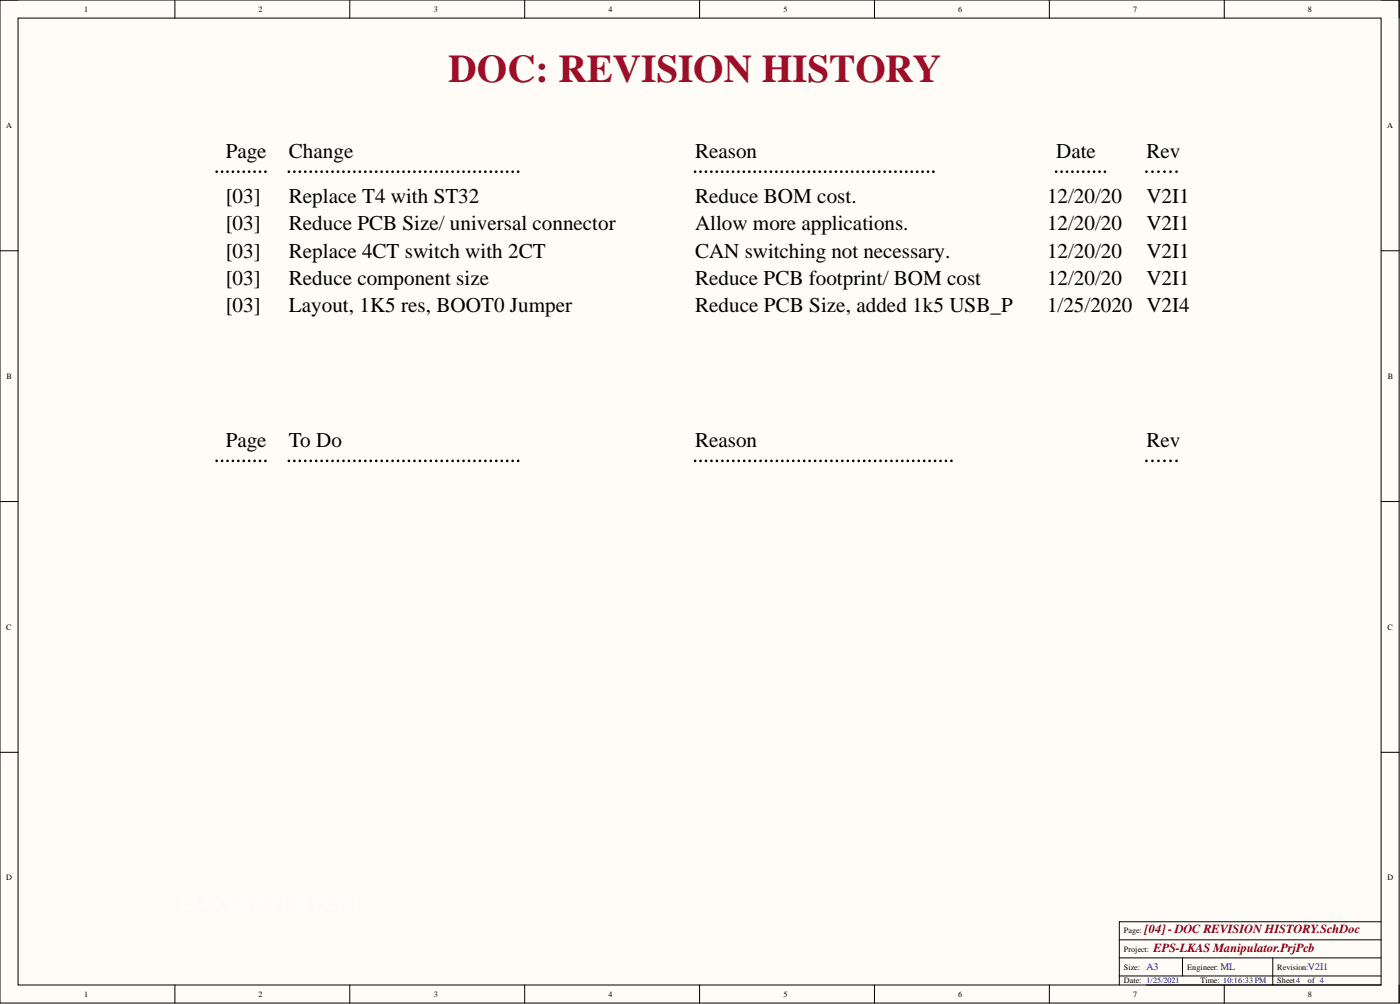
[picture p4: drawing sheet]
<svg xmlns="http://www.w3.org/2000/svg" width="393mm" height="282mm" viewBox="0 0 393 282" stroke-linecap="round" stroke-linejoin="round" font-family="sans-serif">
<defs><g id="words">
<text font-size="11" fill="#9e0e29" x="126" y="23">DOC: REVISION HISTORY</text>
<g font-size="5.9">
<text x="63.4" y="44.4">Page</text>
<text x="81.2" y="44.4">Change</text>
<text x="195.3" y="44.4">Reason</text>
<text x="296.7" y="44.4">Date</text>
<text x="322.1" y="44.4">Rev</text>
<text x="63.4" y="57.1">[03]</text>
<text x="81.2" y="57.1">Replace T4 with ST32</text>
<text x="195.3" y="57.1">Reduce BOM cost.</text>
<text x="294.2" y="57.1">12/20/20</text>
<text x="322.1" y="57.1">V2I1</text>
<text x="63.4" y="64.7">[03]</text>
<text x="81.2" y="64.7">Reduce PCB Size/ universal connector</text>
<text x="195.3" y="64.7">Allow more applications.</text>
<text x="294.2" y="64.7">12/20/20</text>
<text x="322.1" y="64.7">V2I1</text>
<text x="63.4" y="72.3">[03]</text>
<text x="81.2" y="72.3">Replace 4CT switch with 2CT</text>
<text x="195.3" y="72.3">CAN switching not necessary.</text>
<text x="294.2" y="72.3">12/20/20</text>
<text x="322.1" y="72.3">V2I1</text>
<text x="63.4" y="79.9">[03]</text>
<text x="81.2" y="79.9">Reduce component size</text>
<text x="195.3" y="79.9">Reduce PCB footprint/ BOM cost</text>
<text x="294.2" y="79.9">12/20/20</text>
<text x="322.1" y="79.9">V2I1</text>
<text x="63.4" y="87.5">[03]</text>
<text x="81.2" y="87.5">Layout, 1K5 res, BOOT0 Jumper</text>
<text x="195.3" y="87.5">Reduce PCB Size, added 1k5 USB_P</text>
<text x="294.2" y="87.5">1/25/2020 V2I4</text>
<text x="63.4" y="125.6">Page</text>
<text x="81.2" y="125.6">To Do</text>
<text x="195.3" y="125.6">Reason</text>
<text x="322.1" y="125.6">Rev</text>
</g>
<g font-size="3.5" fill="#800000">
<text x="321.6" y="262.1">[04]- DOC REVISION HISTORY.SchDoc</text>
<text x="324.1" y="267.1">EPS-LKAS Manipulator.PrjPcb</text>
</g>
<g font-size="2.8" fill="#000080">
<text x="322.1" y="272.4">A3</text>
<text x="342.9" y="272.4">ML</text>
<text x="367.5" y="272.4">V2I1</text>
</g>
<g font-size="2.3">
<text x="23.7" y="3.3">1</text>
<text x="72.6" y="3.3">2</text>
<text x="121.9" y="3.3">3</text>
<text x="170.9" y="3.3">4</text>
<text x="220.1" y="3.3">5</text>
<text x="269.2" y="3.3">6</text>
<text x="318.4" y="3.3">7</text>
<text x="367.5" y="3.3">8</text>
<text x="1.7" y="35.9">A</text>
<text x="389.7" y="35.9">A</text>
<text x="1.9" y="106.4">B</text>
<text x="389.9" y="106.4">B</text>
<text x="1.8" y="176.7">C</text>
<text x="389.8" y="176.7">C</text>
<text x="1.8" y="247.2">D</text>
<text x="389.8" y="247.2">D</text>
<text x="315.8" y="262.1">Page:</text>
<text x="315.8" y="267.1">Project:</text>
<text x="315.8" y="272.2">Size:</text>
<text x="333.5" y="272.2">Engineer:</text>
<text x="358.9" y="272.2">Revision:</text>
<text x="23.7" y="279.8">1</text>
<text x="72.6" y="279.8">2</text>
<text x="121.9" y="279.8">3</text>
<text x="170.9" y="279.8">4</text>
<text x="220.1" y="279.8">5</text>
<text x="269.2" y="279.8">6</text>
<text x="315.8" y="276">Date: 1/25/2021</text>
<text x="318.4" y="279.8">7</text>
<text x="337.3" y="276">Time: 10:16:33 PM</text>
<text x="358.9" y="276">Sheet4</text>
<text x="367.5" y="279.8">8</text>
<text x="367.5" y="276">of 4</text>
</g>
</g></defs>
<path d="M0 0h393.1v281.6h-393.1z" fill-rule="evenodd" fill="#fffcf8"/>
<path d="M0 0h393.1v281.6h-393.1z" fill="none" stroke="#000" stroke-width=".28"/>
<path d="M5.1 5.1h382.9v271.4h-382.9z" fill-rule="evenodd" fill="#fffcf8"/>
<g fill="none" stroke="#000" stroke-width=".28">
<path d="M0 0h5.1M5.1 5.1h382.9v271.4h-382.9zM49.1 0v5.1M98.3 0v5.1M147.4 0v5.1M196.6 0v5.1M245.7 0v5.1M294.8 0v5.1M344 0v5.1M388 0h5.1v5.1M0 70.4h5.1M388 70.4h5.1"/>
<path d="M0 140.8h5.1M388 140.8h5.1M0 211.2h5.1M388 211.2h5.1M388 258.8h-73.5v17.7M49.1 276.5v5.1M98.3 276.5v5.1M147.4 276.5v5.1M196.6 276.5v5.1M245.7 276.5v5.1M294.8 276.5v5.1M314.5 268.9h73.5"/>
<path d="M314.5 274h73.5M314.5 263.9h73.5M322.1 276.5h65.9M332.2 268.9v5.1M344 276.5v5.1M357.6 268.9v7.6M393.1 276.5v5.1"/>
</g>
<g fill="none" stroke="#000" stroke-width=".76">
<path d="M60.9 48.2h.1M62.4 48.2h.1M63.9 48.2h.1M65.4 48.2h.1M67 48.2h.1M68.5 48.2h.1M70 48.2h.1M71.5 48.2h.1M73 48.2h.1M74.6 48.2h.1M81.2 48.2h.1M82.7 48.2h.1"/>
<path d="M84.2 48.2h.1M85.8 48.2h.1M87.3 48.2h.1M88.8 48.2h.1M90.4 48.2h.1M91.9 48.2h.1M93.4 48.2h.1M95 48.2h.1M96.5 48.2h.1M98 48.2h.1M99.6 48.2h.1M101.1 48.2h.1"/>
<path d="M102.6 48.2h.1M104.2 48.2h.1M105.7 48.2h.1M107.2 48.2h.1M108.8 48.2h.1M110.3 48.2h.1M111.8 48.2h.1M113.4 48.2h.1M114.9 48.2h.1M116.4 48.2h.1M118 48.2h.1M119.5 48.2h.1"/>
<path d="M121 48.2h.1M122.6 48.2h.1M124.1 48.2h.1M125.6 48.2h.1M127.2 48.2h.1M128.7 48.2h.1M130.2 48.2h.1M131.8 48.2h.1M133.3 48.2h.1M134.8 48.2h.1M136.4 48.2h.1M137.9 48.2h.1"/>
<path d="M139.4 48.2h.1M141 48.2h.1M142.5 48.2h.1M144 48.2h.1M145.6 48.2h.1M195.3 48.2h.1M196.8 48.2h.1M198.3 48.2h.1M199.9 48.2h.1M201.4 48.2h.1M202.9 48.2h.1M204.4 48.2h.1"/>
<path d="M205.9 48.2h.1M207.5 48.2h.1M209 48.2h.1M210.5 48.2h.1M212 48.2h.1M213.5 48.2h.1M215.1 48.2h.1M216.6 48.2h.1M218.1 48.2h.1M219.6 48.2h.1M221.2 48.2h.1M222.7 48.2h.1"/>
<path d="M224.2 48.2h.1M225.7 48.2h.1M227.2 48.2h.1M228.8 48.2h.1M230.3 48.2h.1M231.8 48.2h.1M233.3 48.2h.1M234.9 48.2h.1M236.4 48.2h.1M237.9 48.2h.1M239.4 48.2h.1M240.9 48.2h.1"/>
<path d="M242.5 48.2h.1M244 48.2h.1M245.5 48.2h.1M247 48.2h.1M248.5 48.2h.1M250.1 48.2h.1M251.6 48.2h.1M253.1 48.2h.1M254.6 48.2h.1M256.2 48.2h.1M257.7 48.2h.1M259.2 48.2h.1"/>
<path d="M260.7 48.2h.1M262.2 48.2h.1M296.7 48.2h.1M298.3 48.2h.1M299.8 48.2h.1M301.3 48.2h.1M302.8 48.2h.1M304.3 48.2h.1M305.9 48.2h.1M307.4 48.2h.1M308.9 48.2h.1M310.4 48.2h.1"/>
<path d="M322.1 48.2h.1M323.8 48.2h.1M325.5 48.2h.1M327.2 48.2h.1M328.9 48.2h.1M330.6 48.2h.1M60.9 129.4h.1M62.4 129.4h.1M63.9 129.4h.1M65.4 129.4h.1M67 129.4h.1M68.5 129.4h.1"/>
<path d="M70 129.4h.1M71.5 129.4h.1M73 129.4h.1M74.6 129.4h.1M81.2 129.4h.1M82.7 129.4h.1M84.2 129.4h.1M85.8 129.4h.1M87.3 129.4h.1M88.8 129.4h.1M90.4 129.4h.1M91.9 129.4h.1"/>
<path d="M93.4 129.4h.1M95 129.4h.1M96.5 129.4h.1M98 129.4h.1M99.6 129.4h.1M101.1 129.4h.1M102.6 129.4h.1M104.2 129.4h.1M105.7 129.4h.1M107.2 129.4h.1M108.8 129.4h.1M110.3 129.4h.1"/>
<path d="M111.8 129.4h.1M113.4 129.4h.1M114.9 129.4h.1M116.4 129.4h.1M118 129.4h.1M119.5 129.4h.1M121 129.4h.1M122.6 129.4h.1M124.1 129.4h.1M125.6 129.4h.1M127.2 129.4h.1M128.7 129.4h.1"/>
<path d="M130.2 129.4h.1M131.8 129.4h.1M133.3 129.4h.1M134.8 129.4h.1M136.4 129.4h.1M137.9 129.4h.1M139.4 129.4h.1M141 129.4h.1M142.5 129.4h.1M144 129.4h.1M145.6 129.4h.1M195.3 129.4h.1"/>
<path d="M196.8 129.4h.1M198.4 129.4h.1M199.9 129.4h.1M201.4 129.4h.1M202.9 129.4h.1M204.5 129.4h.1M206 129.4h.1M207.5 129.4h.1M209.1 129.4h.1M210.6 129.4h.1M212.1 129.4h.1M213.7 129.4h.1"/>
<path d="M215.2 129.4h.1M216.7 129.4h.1M218.3 129.4h.1M219.8 129.4h.1M221.3 129.4h.1M222.9 129.4h.1M224.4 129.4h.1M225.9 129.4h.1M227.5 129.4h.1M229 129.4h.1M230.5 129.4h.1M232.1 129.4h.1"/>
<path d="M233.6 129.4h.1M235.1 129.4h.1M236.7 129.4h.1M238.2 129.4h.1M239.7 129.4h.1M241.3 129.4h.1M242.8 129.4h.1M244.3 129.4h.1M245.9 129.4h.1M247.4 129.4h.1M248.9 129.4h.1M250.4 129.4h.1"/>
<path d="M252 129.4h.1M253.5 129.4h.1M255 129.4h.1M256.6 129.4h.1M258.1 129.4h.1M259.6 129.4h.1M261.2 129.4h.1M262.7 129.4h.1M264.2 129.4h.1M265.8 129.4h.1M267.3 129.4h.1M322.1 129.4h.1"/>
<path d="M323.8 129.4h.1M325.5 129.4h.1M327.2 129.4h.1M328.9 129.4h.1M330.6 129.4h.1"/>
</g>
<use href="#words"/>
</svg>
